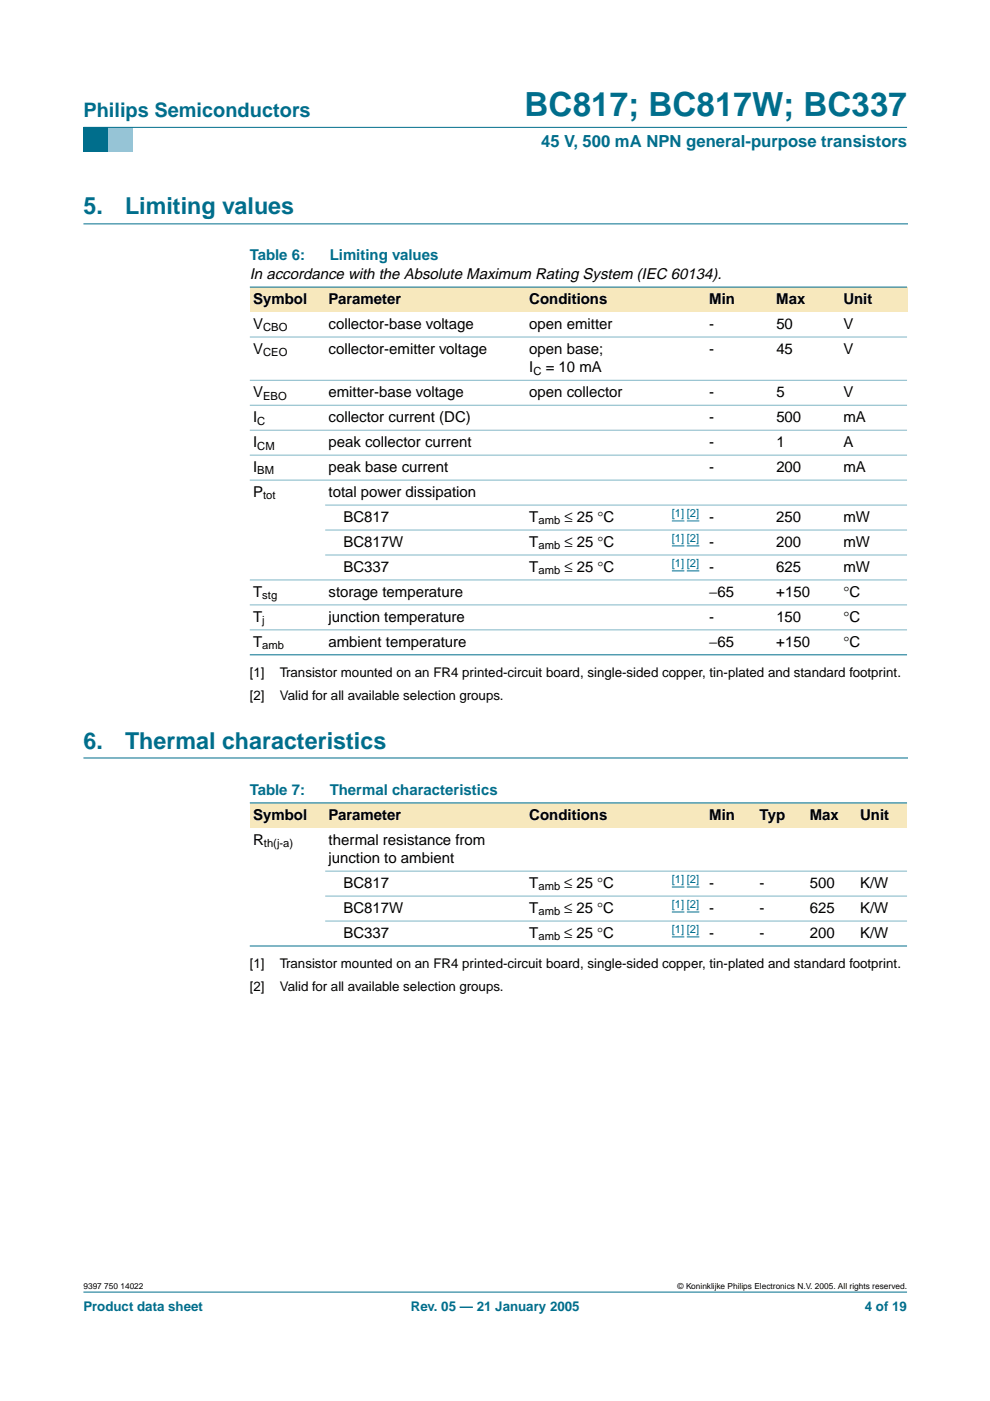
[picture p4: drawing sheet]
<svg xmlns="http://www.w3.org/2000/svg" width="210mm" height="297mm" viewBox="0 0 210 297" stroke-linecap="round" stroke-linejoin="round" font-family="sans-serif">
<defs><g id="words">
<text font-size="7.1" fill="#006e8c" x="111.2" y="24.7">BC817; BC817W; BC337</text>
<g font-size="4.9" fill="#006e8c">
<text x="17.7" y="45.5">5.</text>
<text x="26.5" y="45.5">Limiting values</text>
<text x="17.7" y="158.7">6.</text>
<text x="26.5" y="158.7">Thermal characteristics</text>
</g>
<text font-size="4.2" fill="#006e8c" x="17.7" y="24.9">Philips Semiconductors</text>
<text font-size="3.5" fill="#006e8c" x="114.7" y="31.1">45 V, 500 mA NPN general-purpose transistors</text>
<g font-size="3.2" fill="#006e8c">
<text x="53" y="55.2">Table 6:</text>
<text x="69.9" y="55.2">Limiting values</text>
<text x="53" y="168.5">Table 7:</text>
<text x="69.9" y="168.5">Thermal characteristics</text>
</g>
<g font-size="3.2">
<text x="53" y="59.1">In accordance with the Absolute Maximum Rating System (IEC 60134).</text>
<text x="53.7" y="64.4">Symbol</text>
<text x="69.7" y="64.4">Parameter</text>
<text x="112.2" y="64.4">Conditions</text>
<text x="150.4" y="64.4">Min</text>
<text x="164.6" y="64.4">Max</text>
<text x="178.8" y="64.4">Unit</text>
<text x="53.7" y="69.7">V</text>
<text x="69.7" y="69.7">collector-base voltage</text>
<text x="112.2" y="69.7">open emitter</text>
<text x="150.4" y="69.7">-</text>
<text x="164.6" y="69.7">50</text>
<text x="178.8" y="69.7">V</text>
<text x="53.7" y="75">V</text>
<text x="69.7" y="75">collector-emitter voltage</text>
<text x="112.2" y="75">open base;</text>
<text x="150.4" y="75">-</text>
<text x="164.6" y="75">45</text>
<text x="178.8" y="75">V</text>
<text x="112.2" y="78.9">I</text>
<text x="115.7" y="78.9">= 10 mA</text>
<text x="53.7" y="89.4">I</text>
<text x="53.7" y="84.2">V</text>
<text x="69.7" y="84.2">emitter-base voltage</text>
<text x="69.7" y="89.4">collector current (DC)</text>
<text x="112.2" y="84.2">open collector</text>
<text x="150.4" y="84.2">-</text>
<text x="150.4" y="89.4">-</text>
<text x="164.6" y="84.2">5</text>
<text x="164.6" y="89.4">500</text>
<text x="178.8" y="84.2">V</text>
<text x="178.8" y="89.4">mA</text>
<text x="53.7" y="94.7">I</text>
<text x="69.7" y="94.7">peak collector current</text>
<text x="150.4" y="94.7">-</text>
<text x="164.6" y="94.7">1</text>
<text x="178.8" y="94.7">A</text>
<text x="53.7" y="100">I</text>
<text x="69.7" y="100">peak base current</text>
<text x="150.4" y="100">-</text>
<text x="164.6" y="100">200</text>
<text x="178.8" y="100">mA</text>
<text x="53.7" y="105.3">P</text>
<text x="69.7" y="105.3">total power dissipation</text>
<text x="72.8" y="110.6">BC817</text>
<text x="112.2" y="110.6">T</text>
<text x="119.7" y="110.6">≤ 25 °C</text>
<text x="150.4" y="110.6">-</text>
<text x="164.6" y="110.6">250</text>
<text x="178.8" y="110.6">mW</text>
<text x="72.8" y="115.9">BC817W</text>
<text x="112.2" y="115.9">T</text>
<text x="119.7" y="115.9">≤ 25 °C</text>
<text x="150.4" y="115.9">-</text>
<text x="164.6" y="115.9">200</text>
<text x="178.8" y="115.9">mW</text>
<text x="72.8" y="121.2">BC337</text>
<text x="112.2" y="121.2">T</text>
<text x="119.7" y="121.2">≤ 25 °C</text>
<text x="150.4" y="121.2">-</text>
<text x="164.6" y="121.2">625</text>
<text x="178.8" y="121.2">mW</text>
<text x="53.7" y="126.5">T</text>
<text x="53.7" y="131.8">T</text>
<text x="69.7" y="126.5">storage temperature</text>
<text x="69.7" y="131.8">junction temperature</text>
<text x="150.4" y="126.5">−65</text>
<text x="150.4" y="131.8">-</text>
<text x="164.6" y="126.5">+150</text>
<text x="164.6" y="131.8">150</text>
<text x="178.8" y="126.5">°C</text>
<text x="178.8" y="131.8">°C</text>
<text x="53.7" y="137.1">T</text>
<text x="69.7" y="137.1">ambient temperature</text>
<text x="150.4" y="137.1">−65</text>
<text x="164.6" y="137.1">+150</text>
<text x="178.8" y="137.1">°C</text>
<text x="53.7" y="173.8">Symbol</text>
<text x="69.7" y="173.8">Parameter</text>
<text x="112.2" y="173.8">Conditions</text>
<text x="150.4" y="173.8">Min</text>
<text x="161" y="173.8">Typ</text>
<text x="171.7" y="173.8">Max</text>
<text x="182.4" y="173.8">Unit</text>
<text x="53.7" y="179.1">R</text>
<text x="69.7" y="179.1">thermal resistance from</text>
<text x="69.7" y="182.9">junction to ambient</text>
<text x="72.8" y="188.2">BC817</text>
<text x="112.2" y="188.2">T</text>
<text x="119.6" y="188.2">≤ 25 °C</text>
<text x="150.4" y="188.2">-</text>
<text x="161" y="188.2">-</text>
<text x="171.7" y="188.2">500</text>
<text x="182.4" y="188.2">K/W</text>
<text x="72.8" y="193.5">BC817W</text>
<text x="112.2" y="193.5">T</text>
<text x="119.6" y="193.5">≤ 25 °C</text>
<text x="150.4" y="193.5">-</text>
<text x="161" y="193.5">-</text>
<text x="171.7" y="193.5">625</text>
<text x="182.4" y="193.5">K/W</text>
<text x="72.8" y="198.8">BC337</text>
<text x="112.2" y="198.8">T</text>
<text x="119.6" y="198.8">≤ 25 °C</text>
<text x="150.4" y="198.8">-</text>
<text x="161" y="198.8">-</text>
<text x="171.7" y="198.8">200</text>
<text x="182.4" y="198.8">K/W</text>
</g>
<g font-size="2.8">
<text x="53" y="143.5">[1]</text>
<text x="59.3" y="143.5">Transistor mounted on an FR4 printed-circuit board, single-sided copper, tin-plated and standard footprint.</text>
<text x="53" y="148.5">[2]</text>
<text x="59.3" y="148.5">Valid for all available selection groups.</text>
<text x="53" y="205.3">[1]</text>
<text x="59.3" y="205.3">Transistor mounted on an FR4 printed-circuit board, single-sided copper, tin-plated and standard footprint.</text>
<text x="53" y="210.2">[2]</text>
<text x="59.3" y="210.2">Valid for all available selection groups.</text>
</g>
<g font-size="2.8" fill="#006e8c">
<text x="17.7" y="278">Product data sheet</text>
<text x="87.1" y="278">Rev. 05 — 21 January 2005</text>
<text x="183.4" y="278">4 of 19</text>
</g>
<g font-size="2.4">
<text x="55.8" y="70.3">CBO</text>
<text x="55.8" y="75.6">CEO</text>
<text x="113.1" y="79.4">C</text>
<text x="55.8" y="84.7">EBO</text>
<text x="54.6" y="90">C</text>
<text x="54.6" y="95.3">CM</text>
<text x="54.6" y="100.6">BM</text>
<text x="55.8" y="105.9">tot</text>
<text x="114.2" y="111.2">amb</text>
<text x="114.2" y="116.5">amb</text>
<text x="114.2" y="121.8">amb</text>
<text x="55.6" y="127.1">stg</text>
<text x="55.6" y="132.4">j</text>
<text x="55.6" y="137.6">amb</text>
<text x="56" y="179.6">th(j-a)</text>
<text x="114.2" y="188.8">amb</text>
<text x="114.2" y="194.1">amb</text>
<text x="114.2" y="199.4">amb</text>
</g>
<g font-size="2.4" fill="#00f">
<text x="142.5" y="109.7">[1] [2]</text>
<text x="142.5" y="115">[1] [2]</text>
<text x="142.5" y="120.2">[1] [2]</text>
<text x="142.5" y="187.3">[1] [2]</text>
<text x="142.5" y="192.6">[1] [2]</text>
<text x="142.5" y="197.9">[1] [2]</text>
</g>
<g font-size="1.8">
<text x="17.7" y="273.4">9397 750 14022</text>
<text x="143.7" y="273.4">© Koninklijke Philips Electronics N.V. 2005. All rights reserved.</text>
</g>
</g></defs>
<path d="M17.7 273.9h174.6z" fill="#006e8c" stroke="#006e8c" stroke-width=".21"/>
<path d="M17.7 27h5.3v5.3h-5.3z" fill-rule="evenodd" fill="#006e8c"/>
<path d="M23 27h5.3v5.3h-5.3z" fill-rule="evenodd" fill="#96c4d6"/>
<path d="M17.7 27h174.6z" fill="#006e8c" stroke="#006e8c" stroke-width=".21"/>
<path d="M17.7 47.5h174.7M17.7 160.7h174.7" fill="none" stroke="#006e8c" stroke-width=".21"/>
<g fill="#f7e8bd">
<path d="M53 60.9h16v5.3h-16z" fill-rule="evenodd"/>
<path d="M69 60.9h42.5v5.3h-42.5z" fill-rule="evenodd"/>
<path d="M111.5 60.9h28.4v5.3h-28.4z" fill-rule="evenodd"/>
<path d="M139.9 60.9h9.8v5.3h-9.8z" fill-rule="evenodd"/>
<path d="M149.7 60.9h14.2v5.3h-14.2z" fill-rule="evenodd"/>
<path d="M163.9 60.9h14.2v5.3h-14.2z" fill-rule="evenodd"/>
<path d="M178.1 60.9h14.2v5.3h-14.2z" fill-rule="evenodd"/>
</g>
<path d="M142.5 110.5h2.6M142.5 115.7h2.6M145.6 110.5h2.7M145.6 115.7h2.7M142.5 121h2.6M145.6 121h2.7" fill="none" stroke="#00f" stroke-width=".21"/>
<g fill="#006e8c" stroke="#006e8c" stroke-width=".21">
<path d="M53 60.9h139.3z"/>
<path d="M53 138.8h139.3z"/>
</g>
<g fill="#80b6c6" stroke="#80b6c6" stroke-width=".21">
<path d="M53 71.5h139.3z"/>
<path d="M53 80.6h139.3z"/>
<path d="M53 85.9h139.3z"/>
<path d="M53 91.2h139.3z"/>
<path d="M53 96.5h139.3z"/>
<path d="M53 101.8h139.3z"/>
<path d="M69 107.1h123.3z"/>
<path d="M69 112.4h123.3z"/>
<path d="M69 117.7h123.3z"/>
<path d="M53 123h139.3z"/>
<path d="M53 128.3h139.3z"/>
<path d="M53 133.5h139.3z"/>
</g>
<g fill="#f7e8bd">
<path d="M53 170.2h16v5.3h-16z" fill-rule="evenodd"/>
<path d="M69 170.2h42.5v5.3h-42.5z" fill-rule="evenodd"/>
<path d="M111.5 170.2h28.4v5.3h-28.4z" fill-rule="evenodd"/>
<path d="M139.9 170.2h9.8v5.3h-9.8z" fill-rule="evenodd"/>
<path d="M149.7 170.2h10.6v5.3h-10.6z" fill-rule="evenodd"/>
<path d="M160.3 170.2h10.7v5.3h-10.7z" fill-rule="evenodd"/>
<path d="M171 170.2h10.7v5.3h-10.7z" fill-rule="evenodd"/>
<path d="M181.7 170.2h10.6v5.3h-10.6z" fill-rule="evenodd"/>
</g>
<path d="M142.5 188.1h2.6M142.5 193.4h2.6M142.5 198.6h2.6M145.6 188.1h2.7M145.6 193.4h2.7M145.6 198.6h2.7" fill="none" stroke="#00f" stroke-width=".21"/>
<g fill="#006e8c" stroke="#006e8c" stroke-width=".21">
<path d="M53 170.2h139.3z"/>
<path d="M53 200.6h139.3z"/>
</g>
<g fill="#80b6c6" stroke="#80b6c6" stroke-width=".21">
<path d="M69 184.7h123.3z"/>
<path d="M69 190h123.3z"/>
<path d="M69 195.3h123.3z"/>
</g>
<use href="#words"/>
</svg>
